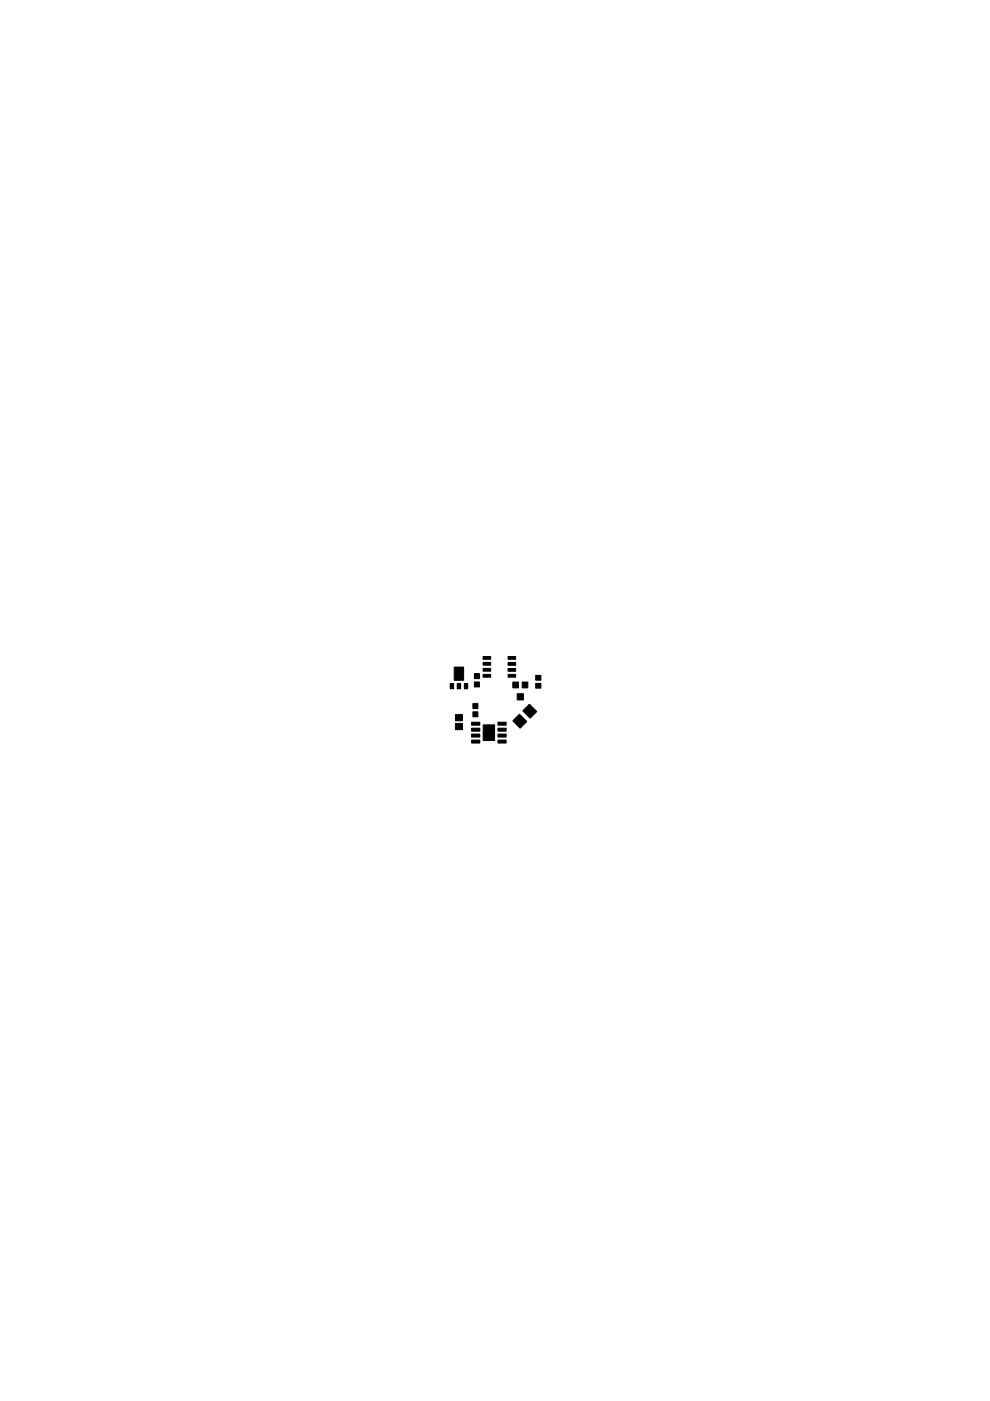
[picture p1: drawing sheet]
<svg xmlns="http://www.w3.org/2000/svg" width="210mm" height="297mm" viewBox="0 0 210 297" stroke-linecap="round" stroke-linejoin="round" font-family="sans-serif">
<g fill="#000" stroke="#000" stroke-width=".21">
<path d="M102.4 139.2h1.6v.6h-1.6zM107.7 139.2h1.6v.6h-1.6zM95.5 144.9h.7v1.1h-.7zM96.3 141.4h2v2.8h-2zM96.6 151.5h1.4v1.3h-1.4zM96.6 153.4h1.4v1.3h-1.4zM96.9 144.9h.8v1.1h-.8zM98.4 144.9h.8v1.1h-.8zM100 153.1h1.7v.7h-1.7zM100 154.4h1.7v.6h-1.7zM100 155.6h1.7v.7h-1.7zM100 156.9h1.7v.6h-1.7z"/>
<path d="M100.3 150.9h1v1.1h-1zM100.3 149.2h1v1h-1zM100.6 142.8h1v1.1h-1zM100.6 144.6h1v1h-1zM102.4 143h1.6v.6h-1.6zM102.4 141.7h1.6v.6h-1.6zM102.4 140.4h1.6v.6h-1.6zM102.4 153.7h2.5v3.3h-2.5zM105.6 155.6h1.7v.7h-1.7zM105.6 156.9h1.7v.6h-1.7zM105.6 154.4h1.7v.6h-1.7zM105.6 153.1h1.7v.7h-1.7z"/>
<path d="M107.7 143h1.6v.6h-1.6zM107.7 141.7h1.6v.6h-1.6zM107.7 140.5h1.6v.6h-1.6zM108.7 144.6h1.2v1.2h-1.2zM109.7 147.1h1.3v1.3h-1.3zM110.7 144.6h1.2v1.2h-1.2zM108.7 152.8l1.4-1.4 1.6 1.6-1.4 1.4zM113.6 144.9h1.1v1h-1.1zM113.6 143.2h1.1v1h-1.1zM110.8 150.7l1.4-1.4 1.6 1.6-1.4 1.4z"/>
</g>
</svg>
